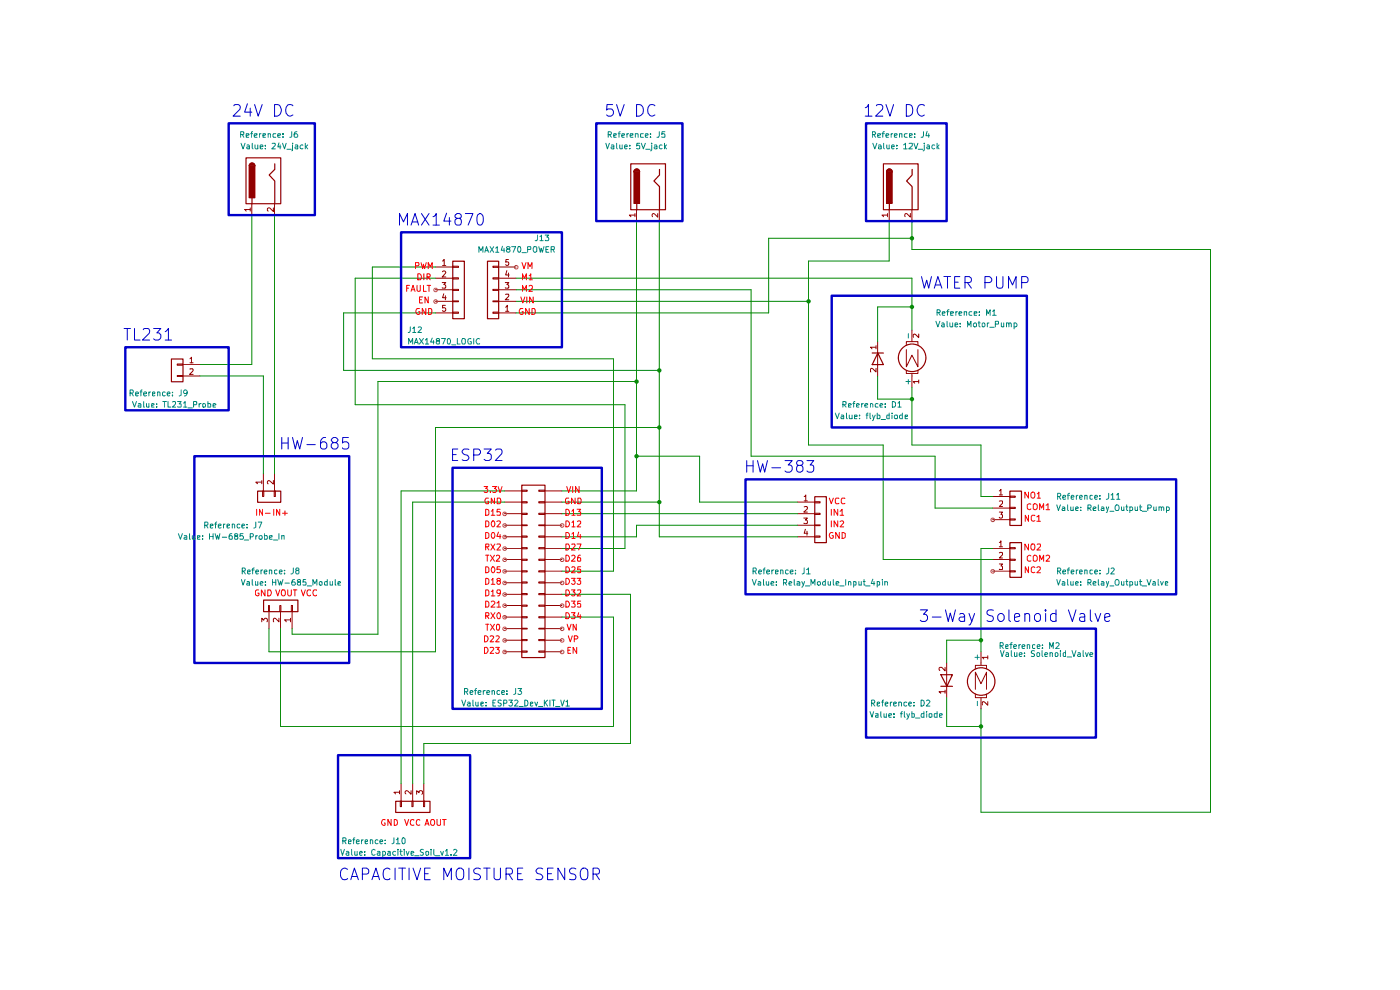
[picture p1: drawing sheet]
<svg xmlns="http://www.w3.org/2000/svg" width="297mm" height="210mm" viewBox="0 0 297 210" stroke-linecap="round" stroke-linejoin="round" font-family="sans-serif">
<g fill="#ffb">
<path d="M110.7 102.9h4.9v36.6h-4.9z"/>
<path d="M83.9 170h7.3v2.3h-7.3z"/>
<path d="M55.9 127.3h7.3v2.4h-7.3z"/>
<path d="M54.6 104.2h5v2.3h-5z"/>
<path d="M214.2 115.1h2.5v7.4h-2.5z"/>
<path d="M214.2 104.2h2.5v7.3h-2.5z"/>
<path d="M172.8 105.4h2.5v9.7h-2.5z"/>
<path d="M36.4 76.2h2.4v4.8h-2.4z"/>
<path d="M96.1 55.4h2.4v12.2h-2.4z"/>
<path d="M103.4 55.4h2.4v12.2h-2.4z"/>
<path d="M52.2 33.5h7.4v9.7h-7.4z"/>
<path d="M133.8 34.8h7.4v9.7h-7.4z"/>
<path d="M187.4 34.8h7.4v9.7h-7.4z"/>
</g>
<g fill="#fff">
<path d="M96.1 99.3h31.6v51.1h-31.6z"/>
<path d="M71.8 160.2h28v21.9h-28z"/>
<path d="M41.3 96.8h32.8v43.9h-32.8z"/>
<path d="M183.8 133.4h48.7v23.1h-48.7z"/>
<path d="M158.2 101.7h91.4v24.4h-91.4z"/>
<path d="M176.5 62.8h41.4v27.9h-41.4z"/>
<path d="M26.6 73.7h22v13.4h-22z"/>
<path d="M85.1 49.3h34.1v24.4h-34.1z"/>
<path d="M48.6 26.2h18.2v19.5h-18.2z"/>
<path d="M126.5 26.2h18.3v20.7h-18.3z"/>
<path d="M183.8 26.2h17.1v20.7h-17.1z"/>
</g>
<g fill="none" stroke="#910000" stroke-width=".25">
<path d="M52.2 33.5h7.4v9.7h-7.4zM52.9 35.2a.59 .59 0 0 1 .6-.6 .59 .59 0 0 1 .6 .6M58.3 34.8v1.1l-1.2 1.2 1.2 1.3v4.8M96.1 55.4h2.4v12.2h-2.4zM103.4 55.4h2.4v12.2h-2.4zM36.4 76.2h2.4v4.8h-2.4zM54.6 104.2h5v2.3h-5zM110.7 102.9h4.9v36.6h-4.9zM172.8 105.4h2.5v9.7h-2.5zM214.2 115.1h2.5v7.4h-2.5zM214.2 104.2h2.5v7.3h-2.5zM55.9 127.3h7.3v2.4h-7.3z"/>
<path d="M199.6 143.1h2.5l-1.2 2.5zM199.6 145.6h2.5M83.9 170h7.3v2.3h-7.3z"/>
<circle cx="193.5" cy="75.9" r="2.92"/>
<circle cx="208.1" cy="144.6" r="2.92"/>
</g>
<g fill="none" stroke="#910000" stroke-width=".21">
<path d="M92.4 56.6h3.6M92.4 59h3.6M93.8 59.9h.8l-.5 .5 .5 .2-.1 .5-.7-.1M93.9 55.4l.3-.4v1.3M93.9 57.7l.4-.2 .3 .3-.8 1h.8M93.9 56.3h.7M96 56.5h1.3v.2h-1.3zM96 58.9h1.3v.3h-1.3zM104.6 58.9h1.1v.3h-1.1zM104.6 56.5h1.1v.2h-1.1zM105.7 56.6h3.8M105.7 59h3.8"/>
<path d="M107.2 59.9h.7l-.4 .5 .4 .2v.5l-.7-.1M107.5 57.4l-.2 .9h.7M107.9 55h-.5l-.1 .6h.6v.6l-.5 .1-.1-.2M107.9 57.9v.9M37.6 77.2h1.2v.3h-1.2zM37.6 79.7h1.2v.1h-1.2zM38.8 77.3h3.6M38.8 79.8h3.6M40.3 76.1l.3-.3v1.2M40.3 78.3l.6-.1 .1 .4-.8 .8h.8M40.3 77h.7M92.4 61.5h3.6"/>
<path d="M92.4 63.9h3.6M92.4 66.4h3.6M94.1 62.3l-.2 .9h.8M94.5 64.8h-.6v.6h.6v.6h-.4l-.2-.1M94.5 62.7v.9M96 61.4h1.3v.2h-1.3zM96 63.8h1.3v.2h-1.3zM96 66.2h1.3v.3h-1.3zM104.6 66.2h1.1v.3h-1.1zM104.6 63.8h1.1v.2h-1.1zM104.6 61.4h1.1v.2h-1.1zM105.7 61.5h3.8"/>
<path d="M105.7 63.9h3.8M105.7 66.4h3.8M107.3 65.2l.3-.4v1.2M107.3 62.5l.6-.1v.3l-.7 .9h.7M107.3 66h.6M192.3 78.6v.6h2.4v-.6M192.3 74.2v3.6l1.2-2.4 1.2 2.4v-3.6M192.3 73.1v-.6h2.4v.6M193.5 70v2.5M193.5 79.2v3M194.9 70.9v.7l-.8-.7-.4 .2 .1 .4M194.9 80.9h-1.2l.4 .4"/>
<path d="M194.9 80.6v.7M55.5 102.3h-1.2l.3 .3M55.5 101.9v.7M55.7 104.1h.3v1.2h-.3zM55.9 100.5v3.6M58 101.9v.8l-.9-.8-.4 .3 .2 .4M58.2 104.1h.2v1.2h-.2zM58.2 100.5v3.6M107 104.1h3.7M107 106.5h3.7M107 109h3.7M107 111.4h3.7"/>
<path d="M107 113.9h3.7M107 116.3h3.7M107 118.7h3.7M110.7 104h1.1v.2h-1.1zM110.7 106.4h1.1v.3h-1.1zM110.7 108.9h1.1v.2h-1.1zM110.7 111.3h1.1v.2h-1.1zM110.7 113.7h1.1v.3h-1.1zM110.7 116.2h1.1v.2h-1.1zM110.7 118.6h1.1v.3h-1.1zM114.3 104h1.3v.2h-1.3zM114.3 106.4h1.3v.3h-1.3z"/>
<path d="M114.3 108.9h1.3v.2h-1.3zM114.3 111.3h1.3v.2h-1.3zM114.3 113.7h1.3v.3h-1.3zM114.3 116.2h1.3v.2h-1.3zM114.3 118.6h1.3v.3h-1.3zM115.6 104.1h3.6M115.6 106.5h3.6M115.6 109h3.6M115.6 111.4h3.6M115.6 113.9h3.6M115.6 116.3h3.6M115.6 118.7h3.6"/>
<path d="M169.2 106.5h3.6M169.2 109h3.6M169.2 111.4h3.6M169.2 113.9h3.6M170.5 109.9h.8l-.4 .4 .4 .2v.5h-.8M170.6 105.3l.3-.3v1.3M170.6 107.5h.7v.4l-.8 .7h.8M170.6 106.3h.7M170.9 112.3l-.3 .8h.8M171.2 112.7v.8M172.8 106.4h1.2v.3h-1.2zM172.8 108.9h1.2v.2h-1.2z"/>
<path d="M172.8 111.3h1.2v.2h-1.2zM172.8 113.7h1.2v.3h-1.2zM210.6 116.3h3.6M210.6 118.7h3.6M210.6 105.3h3.6M210.6 107.8h3.6M210.6 110.2h3.6M212 115.1h.2l.1-.4v1.3M212 117.3h.7v.4l-.7 .7h.7M212 119.6h.7l-.4 .5 .4 .1v.5h-.7M212 104.1l.3-.3v1.2M212 106.3h.7v.5l-.7 .6h.7"/>
<path d="M212 108.6h.7l-.4 .5 .4 .1v.5l-.2 .2h-.3l-.2-.2M212 116h.7M212 105h.7M214.2 116.2h1.2v.2h-1.2zM214.2 118.6h1.2v.3h-1.2zM214.2 105.2h1.2v.3h-1.2zM214.2 107.6h1.2v.3h-1.2zM214.2 110.1h1.2v.2h-1.2zM55.5 131.9v-.8l.5 .5 .2-.5 .4 .1v.7M57 128.4h.1v1.3h-.1zM57.1 129.7v3.6M59.2 131.1v.8l-.9-.8-.3 .2 .1 .6"/>
<path d="M59.3 128.4h.3v1.3h-.3zM59.5 129.7v3.6M61.6 131.5h-1.2l.3 .4M61.6 131.1v.8M61.8 128.4h.3v1.3h-.3zM62 129.7v3.6M107 121.2h3.7M107 123.6h3.7M107 126.1h3.7M107 128.4h3.7M107 130.9h3.7M107 133.3h3.7"/>
<path d="M107 135.8h3.7M107 138.3h3.7M110.7 121.1h1.1v.2h-1.1zM110.7 123.4h1.1v.3h-1.1zM110.7 125.9h1.1v.3h-1.1zM110.7 128.4h1.1v.2h-1.1zM110.7 130.8h1.1v.3h-1.1zM110.7 133.3h1.1v.1h-1.1zM110.7 135.6h1.1v.3h-1.1zM110.7 138.1h1.1v.2h-1.1zM114.3 121.1h1.3v.2h-1.3zM114.3 123.4h1.3v.3h-1.3z"/>
<path d="M114.3 125.9h1.3v.3h-1.3zM114.3 128.4h1.3v.2h-1.3zM114.3 130.8h1.3v.3h-1.3zM114.3 133.3h1.3v.1h-1.3zM114.3 135.6h1.3v.3h-1.3zM114.3 138.1h1.3v.2h-1.3zM115.6 121.2h3.6M115.6 123.6h3.6M115.6 126.1h3.6M115.6 128.4h3.6M115.6 130.9h3.6M115.6 133.3h3.6"/>
<path d="M115.6 135.8h3.6M115.6 138.3h3.6M208.1 138.3v2.8M209.5 139.4h-1.1l.3 .4M209.5 139.1v.7M210.6 121.2h3.6M214.2 121.1h1.2v.2h-1.2zM200.5 146.7h-1.3l.4 .4M200.5 141.6v.7l-.7-.7h-.4l-.2 .1v.4l.2 .1M200.5 146.4v.7M200.8 140.6v7.4M206.9 141.9v-.8h2.4v.8"/>
<path d="M206.9 146.2v-3.6l1.2 2.4 1.2-2.4v3.6M206.9 147.2v.8h2.4v-.8M208.1 148v2.4M209.5 148.8v.8l-.8-.8-.3 .1v.6M84.7 168.1h-1.1l.3 .3M84.7 167.7v.7M84.9 169.9h.3v1.2h-.3zM85.1 166.2v3.7M87.2 167.7v.8l-.8-.8-.5 .3 .2 .4M87.4 169.9h.2v1.2h-.2zM87.5 166.2v3.7M88.4 168.5v-.8l.5 .4v-.3h.7l.1 .5-.2 .2"/>
<path d="M89.8 169.9h.3v1.2h-.3zM89.9 166.2v3.7"/>
</g>
<path d="M192.7 70.8v.9M192.2 80.9h.9M192.7 80.5v.9M206.8 139.4h1M207.3 138.9v1M207.3 148.8v.9" fill="none" stroke="#008785" stroke-width=".21"/>
<path d="M53 34.8a.59 .59 0 0 1 .7-.2 .59 .59 0 0 1 .4 .6h-1.2z" fill="#910000"/>
<path d="M52.9 35.2a.59 .59 0 0 1 .6-.6 .59 .59 0 0 1 .6 .6" fill="none" stroke="#910000" stroke-width=".25"/>
<path d="M52.9 35.2h1.2v6.7h-1.2z" fill="#910000"/>
<path d="M52.9 35.2h1.2v6.7h-1.2zM133.8 34.8h7.4v9.7h-7.4zM134.5 36.4a.59 .59 0 0 1 .6-.5 .59 .59 0 0 1 .6 .5M139.9 35.9v1.2l-1.2 1.3 1.2 1.2v4.9M53.5 42v1.2" fill="none" stroke="#910000" stroke-width=".25"/>
<path d="M53.1 44.4h-1.2l.3 .4M53.1 44.1v.7M53.4 43.2v2.4M58 44.1v.8l-.8-.8h-.3l-.2 .2v.3l.2 .2M58.2 43.2v2.4" fill="none" stroke="#910000" stroke-width=".21"/>
<path d="M134.7 36a.59 .59 0 0 1 .6-.1 .59 .59 0 0 1 .4 .5h-1.2z" fill="#910000"/>
<path d="M134.5 36.4a.59 .59 0 0 1 .6-.5 .59 .59 0 0 1 .6 .5" fill="none" stroke="#910000" stroke-width=".25"/>
<path d="M134.5 36.4h1.2v6.7h-1.2z" fill="#910000"/>
<path d="M134.5 36.4h1.2v6.7h-1.2zM187.4 34.8h7.4v9.7h-7.4zM188.1 36.4a.59 .59 0 0 1 .6-.5 .59 .59 0 0 1 .6 .5M193.5 35.9v1.2l-1.2 1.3 1.2 1.2v4.9M135.1 43.2v1.3M185 74.9h2.4M186.2 74.9l1.2 2.4h-2.4z" fill="none" stroke="#910000" stroke-width=".25"/>
<path d="M134.7 45.6h-1.2l.4 .4M134.7 45.3v.7M135 44.4v2.5M139.5 45.3v.8l-.8-.8-.4 .2 .1 .5M139.9 44.4v2.5M185.8 73.7h-1.1l.3 .3M185.8 78.1v.8l-.8-.8-.3 .2v.6M185.8 73.3v.7M186.2 72.5v7.3" fill="none" stroke="#910000" stroke-width=".21"/>
<path d="M188.3 36a.59 .59 0 0 1 .6-.1 .59 .59 0 0 1 .4 .5h-1.2z" fill="#910000"/>
<path d="M188.1 36.4a.59 .59 0 0 1 .6-.5 .59 .59 0 0 1 .6 .5" fill="none" stroke="#910000" stroke-width=".25"/>
<path d="M188.1 36.4h1.2v6.7h-1.2z" fill="#910000"/>
<path d="M188.1 36.4h1.2v6.7h-1.2zM188.7 43.2v1.3" fill="none" stroke="#910000" stroke-width=".25"/>
<path d="M188.3 45.6h-1.2l.3 .4M188.3 45.3v.7M188.6 44.4v2.5M193.1 45.3v.8l-.8-.8-.4 .2 .1 .5M193.5 44.4v2.5" fill="none" stroke="#910000" stroke-width=".21"/>
<g fill="none" stroke="#008700" stroke-width=".21">
<path d="M53.4 45.6v31.7h-11M58.2 45.6v54.9M92.4 56.6h-13.4v19.5h51.1v45.1h-10.9M92.4 59h-17v26.8h57.2v30.5h-13.4M109.5 59h84v11M135 46.9v57.2h-15.8M139.9 46.9v67h29.3M188.6 46.9v8.5h-17.1v39h15.9v24.3h23.2M193.5 46.9v6h63.3v119.4h-48.7v-21.9M193.5 50.5h-30.4v15.9h-53.6M42.4 79.8h13.5v20.7M92.4 66.4h-19.5v12.2h67"/>
<path d="M109.5 61.5h49.8v35.3h39.1v11h12.2M109.5 63.9h62M186.2 79.8v4.9h7.3M193.5 65.1h-7.3v7.4M135 80.9h-54.8v53.6h-18.2v-1.2M135 96.8h13.4v9.7h20.8M139.9 90.7h-47.5v47.6h-35.3v-5M193.5 82.2v12.2h14.6v10.9h2.5M107 104.1h-21.9v62.1M107 106.5h-19.5v59.7M119.2 106.5h20.7M119.2 109h50"/>
<path d="M169.2 111.4h-34.2v2.5h-15.8M210.6 116.3h-2.5v22M119.2 126.1h14.6v31.6h-43.9v8.5M119.2 130.9h10.9v23.2h-70.6v-20.8M208.1 135.8h-7.3v4.8M200.8 148v6.1h7.3"/>
</g>
<path d="M48.5 26.2h18.3v19.4h-18.3zM126.5 26.2h18.3v20.7h-18.3zM183.7 26.2h17.1v20.7h-17.1zM85.1 49.3h34.1v24.4h-34.1zM26.6 73.7h21.9v13.3h-21.9zM176.4 62.7h41.4v28h-41.4zM41.2 96.8h32.9v43.8h-32.9zM96 99.2h31.7v51.2h-31.7zM158.2 101.7h91.3v24.4h-91.3zM183.7 133.3h48.8v23.2h-48.8zM71.7 160.2h28v21.8h-28z" fill="none" stroke="#0000ca" stroke-width=".51"/>
<g fill="none" stroke="#f00" stroke-width=".21">
<path d="M88.1 56.4l.7-.1v-.6h-.7v1.3M88.6 58.1a.71 .71 0 0 1 .8 .4 .71 .71 0 0 1-.2 .8h-.6zM89.3 55.7l.4 1.3 .1-1 .3 1 .3-1.3M89.9 58.1v1.2M90.6 58.8h.6v-.6l-.6-.1v1.2M90.8 57v-1.3l.5 .9 .4-.9v1.3M90.8 58.8l.5 .5M110.7 55.7l.5 1.3 .4-1.3M110.8 59.3v-1.2l.4 .9 .5-.9v1.2M112 57v-1.3l.4 .9 .5-.9v1.3M112.3 58.5l.3-.4v1.2M112.3 59.3h.6"/>
<path d="M86.3 61.1h.4M86.9 60.5h-.6v1.3M87.2 61.8l.4-1.3 .5 1.3M87.3 61.5h.6M88.5 60.5v1l.2 .3 .5-.1v-1.2M89 65.4h-.5a.66 .66 0 0 0-.3 .8 .66 .66 0 0 0 .8 .4l.1-.5h-.3M89 63.6h.4M89.7 63h-.7v1.3h.7M89.8 60.5v1.3h.6M90.3 65.4v1.3l-.7-1.3v1.3M90.6 60.5h.8M90.8 63v1.3l-.6-1.3v1.3"/>
<path d="M90.9 65.4h.5l.2 .3v.7a.52 .52 0 0 1-.7 .3zM91 60.5v1.3M110.5 63l.4 1.3 .4-1.3M110.8 61.8v-1.3l.4 1 .5-1v1.3M110.9 65.4h-.5a.66 .66 0 0 0-.2 .8 .66 .66 0 0 0 .7 .4l.1-.5h-.3M111.8 63v1.3M112.3 60.7l.1-.2 .5 .1v.5l-.7 .7h.7M112.3 65.4v1.3l-.8-1.3v1.3M112.9 65.4h.5l.1 .3v.7a.52 .52 0 0 1-.6 .3zM113.1 63v1.3l-.8-1.3v1.3M54.4 108v1.3M55.7 108v1.3l-.7-1.3v1.3"/>
<path d="M56.3 108.9h1M58.1 108v1.3M59.3 108v1.3l-.6-1.3v1.3M59.9 108.9h1.1M60.4 108.4v.9M102.7 103.2h.8l-.5 .4 .5 .2v.5l-.3 .2h-.3l-.2-.2M103 108a.52 .52 0 0 1 .7 .4v.6l-.2 .3h-.5zM103 110.5a.52 .52 0 0 1 .7 .3v.6a.52 .52 0 0 1-.7 .4zM103 112.9l.7 .3v.7a.52 .52 0 0 1-.7 .3zM103 116h.6l.1-.5-.7-.1v1.3M103 117.8h.7M103.3 116l.4 .7"/>
<path d="M103.4 117.8v1.2M103.6 105.7h-.5l-.2 .5 .2 .6h.5v-.5h-.1M104.1 104.3v.2M104.1 117.8l.8 1.2M104.1 115.4l.9 1.3M104.2 108.5l.4-.5v1.3M104.2 109.3h.8M104.4 110.6a.6 .6 0 0 1 .7 .5 .6 .6 0 0 1-.5 .7l-.4-.6zM104.4 113a.61 .61 0 0 1 .6 .4 .61 .61 0 0 1-.2 .7 .6 .6 0 0 1-.6-.3 .6 .6 0 0 1 .2-.8zM104.5 103.2h.8l-.4 .4 .4 .3v.3l-.2 .3-.6-.2M104.9 105.7v1.1l-.7-1.1v1.1M104.9 117.8l-.8 1.2"/>
<path d="M105 115.4l-.9 1.3M105.3 117.9l.4-.1 .3 .4-.8 .8h.8M105.4 110.7l.5-.2 .3 .2-.8 1.1h.8M105.4 115.5l.7-.1 .1 .2-.1 .3-.7 .8h.8M105.5 105.7h.5l.2 .1 .1 .5-.3 .5h-.5zM105.7 103.2l.4 1.3 .4-1.3M105.7 112.9l-.3 .9h.9M106.1 108h-.6l-.1 .6a.48 .48 0 0 1 .7 0 .48 .48 0 0 1 0 .7l-.7-.1M106.1 113.4v.8M120.1 117.8a.71 .71 0 0 1 .7 .4 .71 .71 0 0 1-.2 .8h-.5zM120.1 108a.71 .71 0 0 1 .7 .5 .71 .71 0 0 1-.2 .8h-.5zM120.1 115.4h.5a.72 .72 0 0 1 .2 .8 .72 .72 0 0 1-.7 .5z"/>
<path d="M120.1 110.5a.65 .65 0 0 1 .7 .6 .65 .65 0 0 1-.7 .7zM120.1 112.9a.65 .65 0 0 1 .7 .7 .65 .65 0 0 1-.7 .6zM120.2 103.2l.4 1.3 .5-1.3M120.6 105.7h-.5l-.1 .2v.7l.1 .2h.6v-.5h-.2M121.3 117.9l.4-.1 .3 .4-.8 .8h.8M121.3 108.5l.4-.5v1.3M121.3 115.5l.6-.1 .1 .3-.8 1h.8M121.3 110.8l.4-.3v1.3M121.3 113.3l.4-.4v1.3M121.3 109.3h.7M121.3 111.8h.7M121.3 114.2h.7"/>
<path d="M121.5 103.2v1.3M122 105.7v1.1l-.8-1.1v1.1M122.4 108h.8l-.4 .5 .4 .1v.6h-.8M122.4 115.4h.9l-.5 1.3M122.5 110.7l.2-.2h.3l.2 .2v.3l-.8 .8h.8M122.6 105.7h.5l.2 .2v.7l-.2 .2h-.5zM122.8 112.9l-.3 .9h.8M122.8 103.2v1.3l-.7-1.3v1.3M123.1 117.8a.58 .58 0 0 0-.6 .6l.1 .6h.6v-.6l-.2-.1h-.2l-.3 .2M123.1 113.4v.8M175.9 105.7l.5 1.1 .4-1.1M176.4 108v1.3"/>
<path d="M176.4 110.5v1.3M176.7 113a.58 .58 0 0 0-.8 .6 .58 .58 0 0 0 .8 .5l.1-.5h-.3M177.7 110.5v1.3l-.7-1.3v1.3M177.7 108v1.3l-.7-1.3v1.3M178 105.7h-.6l-.2 .2v.7l.2 .2h.6M178.1 112.9v1.3l-.8-1.3v1.3M178.2 110.7l.5-.2 .3 .2-.8 1.1h.8M178.2 108.5l.4-.5v1.3M178.2 109.3h.8M178.6 112.9l.7 .3v.7l-.4 .3h-.3zM179.2 105.7h-.6l-.1 .2v.7l.1 .2h.6M218.2 109.3v1.3l-.7-1.3v1.3"/>
<path d="M218.2 115.4v1.3l-.8-1.3v1.3M218.2 104.4v1.3l-.8-1.3v1.3M218.7 106.9l-.3-.1-.5 .3 .1 .8 .4 .2 .3-.2M218.7 117.9l-.3-.1-.5 .3v.7l.3 .2h.5M218.8 104.6l.5-.2a.86 .86 0 0 1 0 1.3 .46 .46 0 0 1-.6-.5zM218.9 115.4h.5a.75 .75 0 0 1-.4 1.3 .84 .84 0 0 1-.1-1.3zM219.2 107l.3-.2 .3 .1a.74 .74 0 0 1 .2 1l-.3 .2-.5-.2zM219.5 117.8h.2a.77 .77 0 0 1 .1 1.2h-.4l-.2-.1v-.9zM219.5 109.4l-.6-.1-.1 .3 .1 .8 .3 .2 .3-.2M220 109.6l.4-.3v1.3M220 110.6h.7M220 115.5l.6-.1 .1 .5-.7 .8h.7"/>
<path d="M220 104.7l.4-.3v1.3M220 105.7h.7M220.6 108.1v-1.3l.4 1 .4-1v1.3M220.6 119v-1.2l.4 .9 .4-.9v1.2M221.9 107.2l.4-.4v1.3M221.9 117.9l.5-.1 .3 .2-.1 .4-.7 .6h.8M221.9 108.1h.8M54.9 125.1h-.5l-.2 .3 .1 .8 .3 .2 .3-.2v-.4h-.2M56.2 125.1v1.3l-.7-1.3v1.3M56.8 125.1h.5a.72 .72 0 0 1 .2 .9 .72 .72 0 0 1-.7 .4zM58.5 125.1l.4 1.3 .4-1.3M59.9 125.1h.5l.1 .5-.1 .6-.2 .2-.3-.1-.2-.3z"/>
<path d="M61 125.1v1.1l.3 .2h.2l.3-.2v-1.1M62.2 125.1h.8M62.6 125.1v1.3M63.9 125.1l.4 1.3 .5-1.3M65.9 125.2l-.5-.1a.74 .74 0 0 0 .2 1.3l.3-.2M67.1 125.2l-.5-.1a.74 .74 0 0 0 .3 1.3l.2-.2M102.8 137.3h.5a.72 .72 0 0 1 .2 .8 .72 .72 0 0 1-.7 .5zM102.8 134.9a.65 .65 0 0 1 .7 .6 .65 .65 0 0 1-.7 .6zM103 122.7a.52 .52 0 0 1 .7 .3v.6a.52 .52 0 0 1-.7 .3zM103 125.1h.5l.2 .3v.7a.52 .52 0 0 1-.7 .3zM103 127.5a.52 .52 0 0 1 .7 .3v.7l-.2 .3h-.5zM103 130.6h.7v-.5l-.2-.1h-.5v1.2"/>
<path d="M103 120.2a.52 .52 0 0 1 .7 .4v.6l-.7 .3zM103 132.4h.7M103.3 130.6l.4 .6M103.4 132.4v1.3M104 137.4l.6-.1 .1 .2-.1 .3-.6 .8h.7M104 135l.5-.1 .2 .2-.7 1h.7M104.1 132.4l.8 1.3M104.1 130l.9 1.2M104.2 123h.2l.2-.3v1.2M104.2 125.5l.4-.4v1.3M104.2 127.7l.2-.2h.3l.3 .4-.9 .9h.9M104.2 123.9h.8"/>
<path d="M104.2 126.4h.8M104.4 120.3a.6 .6 0 0 1 .7 .5 .6 .6 0 0 1-.5 .7l-.4-.5zM104.9 132.4l-.8 1.3M105 130l-.9 1.2M105.2 137.3h.7l-.4 .4 .4 .3-.1 .5-.5 .1-.1-.2M105.2 135l.5-.1 .2 .3-.7 .9h.7M105.4 132.5l.3-.1a.9 .9 0 0 1 0 1.3l-.4-.3zM105.4 127.9l.4-.4v1.3M105.4 128.8h.8M105.7 123.2l-.3-.2 .1-.2h.6v.4h-.4l-.3 .2v.3l.3 .2h.2l.3-.2-.1-.4-.2-.1M105.7 130a.76 .76 0 0 1 .3 1.2h-.3a.8 .8 0 0 1 0-1.2zM106.1 120.2h-.6l-.1 .6h.7v.6h-.7"/>
<path d="M106.2 125.6l-.3 .3h-.2l-.2-.1-.1-.4 .2-.3h.5l.1 .7a.58 .58 0 0 1-.6 .6M120.1 120.2a.65 .65 0 0 1 .7 .7 .65 .65 0 0 1-.7 .6zM120.1 125.1h.5a.72 .72 0 0 1 .2 .9 .72 .72 0 0 1-.7 .4zM120.1 122.7a.65 .65 0 0 1 .7 .6 .65 .65 0 0 1-.7 .6zM120.1 130a.71 .71 0 0 1 .7 .4 .71 .71 0 0 1-.2 .8h-.5zM120.1 127.5a.71 .71 0 0 1 .7 .4 .71 .71 0 0 1-.2 .9h-.5zM120.3 132.4l.4 1.3 .5-1.3M120.5 137.9h.4M120.6 134.9l.4 1.2 .4-1.2M121.1 137.3h-.6v1.3h.6M121.2 125.1h.8l-.4 .5 .4 .2-.1 .5-.5 .1-.2-.2M121.2 122.7h.8l-.4 .5h.3l.1 .2-.1 .5h-.5l-.2-.1"/>
<path d="M121.2 130h.8l-.4 .5 .4 .2-.1 .5-.7-.1M121.2 127.5h.8l-.4 .5 .4 .3-.1 .5-.7-.1M121.3 120.4l.4-.2 .3 .4-.8 .9h.8M121.8 135.5h.5l.3-.2-.1-.3-.7-.1v1.2M122.3 132.4v1.3l-.7-1.3v1.3M122.3 137.3v1.3l-.7-1.3v1.3M122.4 122.7h.8l-.4 .5 .4 .1v.5l-.2 .1h-.4l-.2-.1M122.5 125.2l.6-.1 .1 .5-.8 .8h.8M122.8 130l-.3 .8h.8M123.1 130.4v.8M123.2 120.2h-.6l-.1 .6h.7v.6h-.7M123.2 127.5h-.6l-.1 .7 .2-.2h.3l.2 .2v.5h-.7"/>
<path d="M218.2 120.2v1.3l-.7-1.3v1.3M219.5 120.4l-.2-.2-.4 .2-.1 .8a.55 .55 0 0 0 .7 .2M220 120.4l.5-.2 .2 .3-.1 .3-.6 .7h.7M81.7 173.9a.58 .58 0 0 0-.8 .6 .58 .58 0 0 0 .8 .5v-.4h-.2M83 173.8v1.3l-.7-1.3v1.3M83.6 173.8a.64 .64 0 0 1 .7 .7 .64 .64 0 0 1-.7 .6zM85.8 173.8l.5 1.3 .4-1.3M87.8 174l-.3-.2a.61 .61 0 0 0-.5 .7 .61 .61 0 0 0 .8 .5M89.1 174l-.3-.2a.65 .65 0 0 0-.5 .7 .65 .65 0 0 0 .5 .6l.3-.1M90.2 175.1l.4-1.3 .4 1.3M90.3 174.7h.5M91.4 174l.5-.2a.86 .86 0 0 1 0 1.3 .46 .46 0 0 1-.5-.4z"/>
<path d="M92.7 173.8v1l.3 .3h.2l.3-.3v-1M93.9 173.8h.8M94.2 173.8v1.3"/>
</g>
<g fill="none" stroke="#0000ca" stroke-width=".21">
<path d="M49.6 22.4l.4-.2 .7 .1a.67 .67 0 0 1 .2 .9l-1.5 1.4h1.6M52.5 22l-.6 1.8h1.5M53.1 22.9v1.7M54 22.2l.8 2.4 .8-2.4M58.2 22.2h.6a1.27 1.27 0 0 1 .9 1.5 1.27 1.27 0 0 1-1.5 .9zM62.1 22.4a.98 .98 0 0 0-1.1-.1 1.5 1.5 0 0 0 .4 2.3l.7-.2M130 22.2h-1.2l-.1 1.2 .3-.3 .9 .1 .2 .3v.6l-.5 .5h-.6l-.3-.2M130.8 22.2l.8 2.4 .8-2.4M135 22.2a1.25 1.25 0 0 1 1.5 1.2 1.25 1.25 0 0 1-1.5 1.2zM138.9 22.4a.98 .98 0 0 0-1.1-.1 1.5 1.5 0 0 0 .4 2.3l.7-.2M183.6 22.9l.5-.4 .1-.3v2.4M183.6 24.6h1.4"/>
<path d="M185.9 22.4l.4-.2 .7 .1a.67 .67 0 0 1 .2 .9l-1.4 1.4h1.5M188 22.2l.8 2.4 .8-2.4M192.3 22.2h.6a1.34 1.34 0 0 1 .6 2l-.6 .4h-.6zM196.1 22.4a.79 .79 0 0 0-1.4 .4 1.23 1.23 0 0 0 1 1.8l.4-.2M84.7 47.7v-2.4l.9 1.8 .8-1.8v2.4M87.2 47.7l.9-2.4 .7 2.4M87.5 47.1h1.1M89.4 45.3l1.6 2.4M91 45.3l-1.6 2.4M91.9 46l.5-.4 .1-.3v2.4M91.9 47.7h1.3M94.7 45.2l-.6 1.7h1.6"/>
<path d="M95.3 46.1v1.6M96.9 46.3l-.3-.2-.1-.3a.84 .84 0 0 1 .9-.5l.5 .5-.1 .3-.4 .2a.84 .84 0 0 0-.9 .5v.4l.3 .5h.9l.2-.9-.5-.5M98.7 45.3h1.6l-1 2.4M101.3 45.5l.6-.2a1.52 1.52 0 0 1 0 2.4 .57 .57 0 0 1-.6-.5l-.1-1zM195.5 58.7l.6 2.4 .5-1.7 .4 1.7 .6-2.4M200.2 58.7h1.5M201 58.7v2.4M202.5 59.9h.8M203.6 58.7h-1.1v2.4h1.1M204.7 59.9h1a.68 .68 0 0 0 .4-.6 .68 .68 0 0 0-.4-.6h-1v2.4M205.2 59.9l.9 1.2M209 59.9h.9a.64 .64 0 0 0 .5-.6 .64 .64 0 0 0-.5-.6h-.9v2.4"/>
<path d="M211.4 58.7v2l.4 .4 .8-.1 .2-.3v-2M216.7 59.9h1h.2l.2-.4a.67 .67 0 0 0-.4-.8h-1v2.4M26.3 69.7h1.4M27 69.7v2.4M28.5 69.7v2.4h1.2M30.4 69.9l.3-.2h.6a.67 .67 0 0 1 .4 1l-1.5 1.4h1.5M32.6 69.7h1.5l-.8 .9a.67 .67 0 0 1 .8 .4v.6l-.5 .5h-.7l-.3-.2M35 70.4l.7-.7v2.4M35 72.1h1.4M198.2 61.1l.8-2.4 .8 2.4M198.5 60.4h1.1M213.9 61.1v-2.4l.9 1.7 .8-1.7v2.4"/>
<path d="M59.8 92.8v2.4M59.8 94h1.3M61.1 92.8v2.4M62.1 92.8l.6 2.4 .4-1.7 .5 1.7 .6-2.4M65.1 94.3h1.8M69.1 92.8a.99 .99 0 0 0-1.1 1.1v.9l.4 .4h.5l.4-.2v-.8a.84 .84 0 0 0-.9-.5l-.4 .5M70.8 93.9l-.5-.5a.73 .73 0 0 1 .7-.6 .73 .73 0 0 1 .7 .6 1.08 1.08 0 0 1-1.2 .6l-.2 .3a.84 .84 0 0 0 .5 .9h.4a.84 .84 0 0 0 .5-.9l-.5-.4M73.9 92.8h-1.2l-.1 1.2 .4-.3h.6l.3 .3v1l-.3 .2h-.6l-.4-.2M96 96.4h.8M97.1 95.2h-1.1v2.5h1.1M99.5 95.3h-1.2a.61 .61 0 0 0-.3 .7 .61 .61 0 0 0 .5 .4 .76 .76 0 0 1 1 .8l-.5 .5-1-.2M100.5 96.5h.9a.67 .67 0 0 0 .4-1l-.4-.3h-.9v2.5"/>
<path d="M102.7 95.2h1.5l-.8 1a.67 .67 0 0 1 .8 .4l-.1 .8-.4 .3h-.7l-.3-.3M105.2 95.5l.3-.3h.6a.67 .67 0 0 1 .3 1.1l-1.3 1.4h1.4M158.4 97.7v2.5M158.4 98.8h1.4M159.8 97.7v2.5M160.7 97.7l.6 2.5 .5-1.8 .4 1.8 .6-2.5M163.7 99.2h1.9M166.5 97.7h1.6l-.9 .9a.67 .67 0 0 1 .9 .5v.5l-.5 .6h-.7l-.4-.3M169.4 98.7l-.2-.1-.2-.5a.74 .74 0 0 1 .7-.4 .74 .74 0 0 1 .6 .4 .55 .55 0 0 1-.5 .6 .73 .73 0 0 0-.8 .7 .73 .73 0 0 0 .8 .8l.3-.2a.72 .72 0 0 0 .3-.7 .72 .72 0 0 0-.6-.6M171.2 97.7h1.4l-.7 .9 .6 .1a1.06 1.06 0 0 1 0 1.3l-.3 .2h-.7l-.3-.3M195.2 129.4h1.6l-.9 .9a.67 .67 0 0 1 .9 .4v.6l-.5 .5h-.7l-.4-.2M197.8 130.9h1.8"/>
<path d="M200.6 129.4l.6 2.4 .4-1.8 .5 1.8 .6-2.4M203.6 130.3l.2-.2h.5l.2 .2 .1 .3v1.2M204.6 130.7l-.2 .2h-.6l-.3 .3v.3l.3 .3h.6l.2-.1M205.6 130.1l.6 1.7M206.8 130.1l-.6 1.7-.4 .7-.2 .1M210.7 129.5a.98 .98 0 0 0-1.3 .3 1.03 1.03 0 0 0 1.2 .9 .68 .68 0 0 1-.3 1.1l-.9-.1M211.8 130.4a.67 .67 0 0 1 .7-.3 .67 .67 0 0 1 .5 .5v.7a.7 .7 0 0 1-.7 .5 .7 .7 0 0 1-.6-.5v-.7zM214 129.4v2.1l.4 .3M215.2 131l1.1-.3-.1-.4-.2-.2-.7 .2-.1 1.2 .4 .3 .6-.1M217.4 130.4a.59 .59 0 0 1 1-.1v1.5M217.4 130.1v1.7M219.6 130.4a.6 .6 0 0 1 .7-.3 .6 .6 0 0 1 .4 .5v.7a.64 .64 0 0 1-.6 .6 .64 .64 0 0 1-.6-.6v-.7z"/>
<path d="M221.8 129.4l-.1 .1 .1 .1 .1-.1-.1-.1v.2M221.8 130.1v1.7M224 130.3l-.2-.2a.84 .84 0 0 0-1 .5v.7a.84 .84 0 0 0 1 .5l.2-.1M224 129.4v2.4M226.6 129.4l.9 2.4 .8-2.4M229.1 130.3l.3-.2 .6 .2 .1 1.5M230.1 130.7l-.1 .2h-.6a.48 .48 0 0 0-.3 .8l.3 .1h.6l.1-.1M231.3 129.4v2.1l.3 .3M232.3 130.1l.6 1.7 .6-1.7M234.4 131l1.1-.3-.1-.4-.7-.2-.3 .5v1.1l.3 .1 .7-.1M73.7 184.4l-.5-.3a1.1 1.1 0 0 0-1 1.5l.4 .9a.98 .98 0 0 0 1.1-.2M74.4 186.6l.8-2.5 .8 2.5"/>
<path d="M74.7 185.9h1.1M76.9 185.4h.9a.68 .68 0 0 0 .4-.6 .68 .68 0 0 0-.4-.7h-.9v2.5M78.9 186.6l.9-2.5 .7 2.5M79.2 185.9h1.1M82.7 184.4a.96 .96 0 0 0-1.2 0 .96 .96 0 0 0-.2 1.2 .84 .84 0 0 0 .4 .9 .84 .84 0 0 0 1-.2M83.8 184.1v2.5M84.6 184.1h1.4M85.3 184.1v2.5M86.8 184.1v2.5M87.6 184.1l.9 2.5 .7-2.5M90.1 185.3h.7M91.3 184.1h-1.2v2.5h1.2"/>
<path d="M94.1 186.6v-2.5l.8 1.8 .9-1.8v2.5M96.9 184.5l.5-.4a.87 .87 0 0 1 1 .9l-.1 1.3-.4 .3-.8-.1a1.95 1.95 0 0 1-.2-2zM99.5 184.1v2.5M101.9 184.3a.9 .9 0 0 0-1.4 .4 .57 .57 0 0 0 .5 .6 .87 .87 0 0 1 .9 .9l-.5 .4-.9-.1M102.6 184.1h1.4M103.3 184.1v2.5M104.8 184.1v2.1l.4 .4 .8-.1 .2-.3v-2.1M107.4 185.4h.9l.2-.1 .2-.3a.67 .67 0 0 0-.4-.9h-.9v2.5M107.9 185.4l.8 1.2M109.8 185.3h.8M110.9 184.1h-1.1v2.5h1.1M115.1 184.3l-.9-.2-.3 .3-.2 .4a.78 .78 0 0 0 .9 .6l.4 .3a.53 .53 0 0 1 .1 .6 .53 .53 0 0 1-.5 .3l-.9-.1"/>
<path d="M116.2 185.3h.8M117.3 184.1h-1.1v2.5h1.1M119.8 184.1v2.5l-1.4-2.5v2.5M122.2 184.3l-.4-.2h-.6l-.1 .2a.56 .56 0 0 0-.3 .6 .56 .56 0 0 0 .4 .4l.5 .1a.62 .62 0 0 1 .5 .6 .62 .62 0 0 1-.5 .6l-.9-.1M123.3 184.5l.4-.4a.87 .87 0 0 1 1 .9l-.1 1.3-.4 .3-.8-.1a1.95 1.95 0 0 1-.1-2zM125.8 185.4h.9l.3-.1 .2-.3a.67 .67 0 0 0-.5-.9h-.9v2.5M126.4 185.4l.8 1.2"/>
</g>
<g fill="#008700">
<circle cx="208.1" cy="135.8" r=".47"/>
<circle cx="208.1" cy="154.1" r=".47"/>
<circle cx="139.9" cy="106.5" r=".47"/>
<circle cx="135" cy="80.9" r=".47"/>
<circle cx="139.9" cy="78.6" r=".47"/>
<circle cx="135" cy="96.8" r=".47"/>
<circle cx="139.9" cy="90.7" r=".47"/>
<circle cx="171.5" cy="63.9" r=".47"/>
<circle cx="193.5" cy="50.5" r=".47"/>
<circle cx="193.5" cy="65.1" r=".47"/>
<circle cx="193.5" cy="84.7" r=".47"/>
</g>
<g fill="none" stroke="#008785" stroke-width=".21">
<path d="M51.1 28.5h.5l.1-.5-.6-.1v1.2M51.1 30.4l.5 1.2 .4-1.2M51.4 28.5l.3 .6M52.2 28.8l.6-.2-.1-.2h-.5v.7h.5M52.4 30.8h.4l.1 .8M52.9 31.1l-.5 .1-.1 .1 .2 .3 .4-.1M53.2 28.4h.4M53.5 30.4v1l.2 .2M53.6 27.9l-.3 .1v1.1M53.9 28.8l.6-.2v-.2h-.5l-.1 .1 .1 .6h.5M54.1 30.7v.7l.2 .2 .4-.1M54.7 30.7v.9"/>
<path d="M55 28.4v.7M55.2 31.2l.6-.1-.2-.4-.4 .1v.7h.5M55.4 28.4l-.4 .1M55.8 28.8l.5-.2v-.2h-.5v.7h.5M56.3 31.5v.1M56.3 30.8v.2M56.9 28.4h.4l.1 .7M56.9 28.4v.7M57.7 30.5l.6-.1 .1 .3-.7 .9h.7M58.5 28.4h-.5l-.1 .1 .1 .6h.5M58.9 28.8l.6-.2-.1-.2h-.4l-.1 .1 .1 .6h.4M59.2 30.3l-.3 .9h.7"/>
<path d="M59.4 30.7v.9M59.9 30.4l.5 1.2 .3-1.2M60 29v.1M60 28.4v.1M60.9 31.7h.9M61.9 27.9v1.1l-.4 .1M62.1 30.7v1.2l-.2 .1M62.1 30.4v.1M62.7 30.8h.5v.8M63 27.9l-.4 .1a.94 .94 0 0 0 0 1.1h.4l.2-.1v-.4l-.3-.2h-.2l-.3 .2M63.2 31.1l-.5 .1-.1 .1 .1 .3 .5-.1M64.3 30.8l-.4-.1-.2 .3 .1 .5h.5"/>
<path d="M64.8 30.4v1.2M64.9 31.2l.4 .4M65.3 30.7l-.5 .5M128.5 30.4l.4 1.2 .4-1.2M129 28.5h.6v-.5l-.6-.1v1.2M129.3 28.5l.4 .6M129.7 30.8h.5v.8M130.2 31.1l-.5 .1-.1 .1 .2 .3 .4-.1M130.2 28.8l.5-.2v-.2h-.5v.7h.5M130.8 30.4v1l.2 .2M131.1 28.4h.5M131.5 30.7v.8h.5"/>
<path d="M131.6 27.9l-.3 .1v1.1M131.9 28.8l.6-.2-.1-.2h-.4l-.1 .1 .1 .6h.4M132 30.7v.9M132.5 31.2l.6-.1-.2-.4-.3 .1-.1 .6 .2 .2 .3-.1M133 28.4v.7M133.3 28.4h-.2l-.1 .1M133.6 31.5v.1M133.6 30.8v.2M133.7 28.8l.6-.2v-.2h-.5l-.1 .1 .1 .6h.5M134.8 28.4h.5l.1 .7M134.8 28.4v.7M135.7 30.4h-.6l-.1 .6 .2-.2h.3l.2 .2v.5h-.7"/>
<path d="M136.1 30.4l.4 1.2 .4-1.2M136.5 28.4h-.6v.6l.6 .1M136.9 28.8l.6-.2-.1-.2h-.4l-.1 .1 .1 .6h.4M137 31.7h.9M138 29v.1M138 28.4v.1M138.3 30.7v1.1l-.3 .2M138.3 30.4v.1M138.9 30.8h.4l.1 .8M139.4 31.1l-.5 .1-.1 .1 .1 .3 .5-.1M139.9 27.9v.9l-.2 .3h-.3M140.5 30.8h-.5l-.1 .5a.36 .36 0 0 0 .6 .2"/>
<path d="M141 30.4v1.2M141.1 27.9h-.6l-.1 .6 .1-.1h.4l.2 .1v.5h-.7M141.1 31.2l.3 .4M141.4 30.7l-.4 .5M185.1 28.5h.5l.2-.1-.1-.4-.6-.1v1.2M185.2 30.4l.4 1.2 .4-1.2M185.3 28.5l.5 .6M186.2 28.8l.6-.2v-.2h-.5l-.1 .1 .1 .6h.5M186.3 30.8h.6v.8M186.9 31.1l-.6 .1v.3h.6M187.1 28.4h.5M187.4 30.4v1l.2 .2"/>
<path d="M187.6 27.9l-.3 .2v1M188 28.8l.5-.2v-.2h-.5v.1v.6h.5M188.1 30.7v.7l.2 .2 .3-.1M188.6 30.7v.9M189.1 28.4v.7M189.1 31.2l.6-.1-.1-.4-.4 .1-.1 .6 .2 .2 .4-.1M189.4 28.4h-.3v.1M189.7 28.8l.6-.2-.1-.2h-.4l-.1 .1 .1 .6h.4M190.2 31.5v.1M190.2 30.8v.2M190.8 28.4h.5v.7M190.8 28.4v.7"/>
<path d="M191.7 30.7l.4-.3v1.2M191.7 31.6h.7M192.4 28.4h-.4l-.1 .1v.5l.1 .1h.4M192.9 30.5l.6-.1v.5l-.7 .7h.7M193 28.8l.5-.2v-.2h-.5v.7h.5M193.9 30.4l.4 1.2 .4-1.2M194.1 29v.1M194.1 28.4v.1M194.8 31.7h.9M195.9 27.9v.9l-.2 .3h-.3M196.1 30.7v1.1l-.3 .2M196.1 30.4v.1"/>
<path d="M196.7 30.8h.4l.1 .8M196.7 27.9l-.3 .9h.8M197 28.4v.7M197.2 31.1l-.5 .1-.1 .1 .2 .3 .4-.1M198.3 30.8h-.5l-.1 .5a.36 .36 0 0 0 .6 .2M198.8 30.4v1.2M198.9 31.2l.3 .4M199.2 30.7l-.4 .5M101.6 53.5v-1.2l.4 .9 .4-.9v1.2M102.9 53.5l.3-1.2 .4 1.2M103 53.2h.5M104 52.3l.7 1.2"/>
<path d="M104.7 52.3l-.7 1.2M105.2 52.7l.3-.4v1.2M105.2 53.5h.6M106.6 52.2l-.3 .9h.8M106.9 52.7v.8M107.7 52.8l-.3-.2 .2-.3h.4l.2 .2-.3 .3-.4 .1-.1 .4 .3 .2h.2l.3-.2-.3-.5M108.5 52.3h.9l-.5 1.2M109.9 52.4l.4-.1a.86 .86 0 0 1-.1 1.2l-.3-.1zM110.7 53.6h1M111.9 52.9h.6l.1-.5-.7-.1v1.2M113.3 52.3h.4l.2 .2v.8l-.5 .2a.86 .86 0 0 1-.1-1.2zM114 49.9v.8l-.1 .4h-.4"/>
<path d="M114.3 52.3l.3 1.2 .2-.8 .3 .8 .3-1.2M114.6 50.2l.3-.3v1.2M114.6 51.1h.6M115.7 49.9h.7l-.4 .4 .4 .2-.1 .6-.6-.1M115.8 52.9h.4M116.4 52.3h-.6v1.2h.6M116.9 52.9h.6l.1-.5-.7-.1v1.2M117.3 52.9l.3 .6M86.7 73v-1.2l.4 .8 .4-.8v1.2M87 69.3v.9l-.1 .3h-.3M87.5 69.7l.4-.4v1.2M87.5 70.5h.7"/>
<path d="M87.9 73l.4-1.2 .4 1.2M88.1 72.6h.5M88.7 69.4l.5-.1 .2 .4-.8 .8h.8M89 71.8l.8 1.2M89.8 71.8l-.8 1.2M90.3 72.1l.3-.3v1.2M90.3 73h.6M91.7 71.7l-.3 .9h.7M91.9 72.2v.8M92.8 72.3l-.3-.3 .3-.2 .4 .1v.3a.48 .48 0 0 0-.5 .2 .48 .48 0 0 0 0 .6l.5-.1v-.5l-.2-.1M93.6 71.8h.9l-.5 1.2M95 71.9l.2-.1a.77 .77 0 0 1 .2 1.2h-.3l-.2-.3z"/>
<path d="M95.8 73.1h.9M97 71.8v1.2h.6M98.2 71.8l.5 .2v.8l-.2 .2h-.4l-.1-.2a.82 .82 0 0 1 .2-1zM99.9 71.9l-.1-.1a.66 .66 0 0 0-.6 .5 .66 .66 0 0 0 .3 .7l.5-.1v-.4h-.3M100.5 71.8v1.2M101.8 71.9a.61 .61 0 0 0-.8 .3 .61 .61 0 0 0 .3 .8l.5-.1M198.5 68.2l.5 1.1 .4-1.1M198.8 66.3h.5l.2-.2-.1-.3-.6-.1v1.2M199 66.3l.5 .6M199.8 68.6h.4l.1 .7M199.9 66.5l.6-.1-.1-.3h-.4l-.1 .2 .1 .6h.4M200.3 68.8l-.5 .1-.1 .2 .2 .2h.4"/>
<path d="M200.8 66.1h.5M200.9 68.2v1l.2 .1M201.3 65.7l-.3 .2v1M201.5 68.5v.7l.2 .1h.4M201.7 66.5l.6-.1-.1-.3h-.5v.8h.5M202.1 68.5v.8M202.6 68.9l.6-.1-.2-.3-.4 .1v.7h.5M202.8 66.1v.8M203.1 66.1h-.2l-.1 .2M203.5 66.5l.5-.1v-.3h-.5v.2v.6h.5M203.7 69.3h.1M203.7 68.6v.1"/>
<path d="M204.6 66.2l.5-.1v.8M204.6 66.1v.8M205.2 69.3v-1.1l.4 .8 .4-.8v1.1M206.2 66.1h-.5l-.1 .2v.4l.1 .2h.5M206.5 68.7l.3-.2 .3 .1v.7h-.5zM206.7 66.5l.6-.1-.1-.3h-.5v.8h.5M207.5 68.5h.4M207.7 68.2v1l.2 .1M207.8 66.8v.1M207.8 66.1v.2M208.4 68.7l.1-.2 .4 .1v.7h-.5zM209.3 66.9v-1.2l.3 .8 .5-.8v1.2"/>
<path d="M209.5 68.5v.8M209.8 68.5l-.3 .2M210 69.4h.9M210.6 66l.3-.3v1.2M210.6 66.9h.7M211.2 68.7h.5l.1-.5h-.6v1.1M212.4 68.5v.8h.5M212.9 68.5v.8M213.5 68.7l.2-.2 .2 .1 .1 .7M213.5 68.5v.8M214 68.7l.2-.2 .3 .1v.7M215.1 68.6l.4-.1 .2 .2-.1 .6h-.5"/>
<path d="M215.1 68.5v1.3M27.6 83.4h.5l.2-.2v-.3l-.2-.2h-.5v1.3M27.9 83.4l.4 .6M28.1 85.2l.4 1.2 .5-1.2M28.8 83.6l.6-.1-.2-.4-.4 .1v.7h.5M29.4 85.7l.3-.1 .2 .2v.6h-.5l-.1-.3 .2-.2 .4-.1M29.7 83.1h.4M30.1 82.7l-.2 .1v1.2M30.5 85.2v1.2h.1M30.5 83.6l.6-.1v-.3l-.5-.1-.1 .2v.5l.1 .2 .5-.1M31.1 85.6l.1 .8 .4-.1M31.6 83.1v.9"/>
<path d="M31.6 85.6v.8M31.9 83.1l-.3 .3M32.2 86l.5-.2v-.1h-.5v.7h.5M32.3 83.6l.5-.1v-.3h-.5v.7h.5M33.3 86.3v.1M33.3 85.7v.1M33.4 83.2l.4-.1 .1 .2v.7M33.4 83.1v.9M34.5 85.2h.8M34.9 85.2v1.2M35 83.2a.36 .36 0 0 0-.5 .2v.5h.5M35.5 83.6l.6-.1-.2-.4-.4 .2v.5l.1 .2 .4-.1"/>
<path d="M35.6 85.2v1.2h.6M36.6 85.3h.7v.4l-.7 .7h.7M36.6 83.8v.2M36.6 83.2v.1M37.7 85.2h.7l-.4 .5 .4 .1v.5h-.7M38.4 82.7v1.1l-.4 .2M38.9 85.5l.4-.3v1.2M38.9 86.4h.7M39.7 83.2l-.2 .3h-.4l-.2-.5 .3-.3h.3l.2 .3-.2 .8-.4 .2M39.9 86.5h.9M41.1 85.8h.5l.1-.1v-.4l-.6-.1v1.2M42.2 85.6v.8"/>
<path d="M42.7 85.6l-.5 .2M43 85.7h.5v.7l-.5-.1zM44.1 85.2v1.2h.5l.1-.7h-.6M45.2 86l.6-.2-.1-.1h-.5v.7h.5M177.2 87.6l.4 1.2 .5-1.2M178.5 88.1h.4l.1 .1v.6h-.5v-.4l.5-.1M178.8 85.8h.6l.1-.5-.7-.1v1.2M179.1 85.8l.4 .6M179.6 87.6v1l.1 .2M180 86l.6-.2-.1-.1h-.5v.7h.5M180.2 88.1l.1 .7 .5-.1M180.8 88.1v.7"/>
<path d="M180.9 85.6h.5M181.3 88.4l.6-.1-.1-.2h-.5v.7h.5M181.4 85.2l-.3 .1v1.1M181.7 86l.6-.2-.2-.2-.4 .2v.4l.1 .2h.4M182.4 88.7v.1M182.4 88.1v.1M182.8 85.6v.8M183.1 85.6l-.3 .2M183.5 86l.6-.2v-.1l-.4-.1-.2 .2 .1 .6h.5M183.7 88.1h.4M184.1 87.6l-.2 .1v1.1M184.6 87.6v1l.1 .2"/>
<path d="M184.7 85.7l.3-.1 .2 .2v.6M184.7 85.6v.8M185.1 88.1l.2 .7M185.7 88.1l-.5 1.1h-.1M186.1 87.6v1.2h.5v-.7h-.5M186.3 85.7a.36 .36 0 0 0-.6 .1l.1 .6h.5M186.7 86l.6-.2-.2-.2-.4 .2v.4l.1 .2h.4M186.9 89h1M187.8 86.3v.1M187.8 85.7v.1M188.6 87.6v1.2h-.4l-.1-.7h.5M189.2 87.6v.1"/>
<path d="M189.2 88.1v.7M189.3 85.2h.3l.4 .3v.6l-.3 .3h-.4zM189.7 88.2l.2-.1h.4v.7h-.4l-.2-.2zM190.5 85.5l.3-.3v1.2M190.5 86.4h.7M191.4 87.6v1.2h-.4l-.2-.2v-.4l.2-.1h.4M192 88.4l.5-.1v-.2h-.5v.7h.5M37.8 113.2l.5 1.2 .4-1.2M39.1 113.6h.4l.1 .2v.6h-.5l-.1-.3 .2-.1 .4-.1M40.2 113.2v1.2h.2M40.8 113.6l.1 .8 .4-.1M41.3 113.6v.8"/>
<path d="M41.9 114l.5-.1v-.3h-.5v.8h.5M43 114.3v.1M43 113.6v.2M43.4 111.4h.5l.2-.2v-.3l-.2-.2h-.5v1.3M43.8 111.4l.3 .6M44.4 113.2v1.2M44.4 113.8h.8M44.6 111.6l.6-.2-.2-.2h-.4v.7h.5M45.2 113.2v1.2M45.5 111.2h.5M45.6 113.2l.4 1.2 .1-.9 .3 .9 .2-1.2M46 110.7l-.3 .2v1.1"/>
<path d="M46.3 111.6l.6-.2v-.2h-.4l-.2 .1v.5l.2 .2 .4-.1M47.2 114h.9M47.4 111.2v.8M47.7 111.2l-.3 .2M48.2 111.6l.5-.2v-.2h-.5v.7h.5M49.2 113.2l-.4 .1-.2 .9 .1 .2 .6-.1v-.5l-.2-.2h-.3l-.2 .3M49.3 111.2h.3l.2 .1v.7M49.3 111.2v.8M50 113.7l-.2-.1 .1-.3a.36 .36 0 0 1 .6 .2l-.7 .4 .1 .5h.5l.1-.2v-.2l-.3-.3M50.9 111.2a.36 .36 0 0 0-.6 .2l.1 .5h.5M51.3 111.6l.6-.2-.2-.2-.4 .1v.5l.2 .2 .3-.1M51.6 113.2h-.6l-.1 .6 .5-.2 .2 .3v.3l-.1 .2-.6-.1"/>
<path d="M51.8 114.6h.9M52.4 111.8v.2M52.4 111.2v.1M53.1 113.9l.6-.1v-.5l-.6-.1v1.2M54.3 110.7v1.1l-.5 .2M54.3 113.6v.8M54.6 113.6l-.3 .3M54.8 110.7h.7l-.5 1.3M55 113.7l.5-.1v.8h-.4l-.2-.2zM56.1 113.2v1.2h.5v-.8h-.5M57.1 114l.6-.1v-.3h-.5l-.1 .2 .1 .6h.5M58 114.6h.9"/>
<path d="M59.2 113.2v1.2M59.8 113.7l.5-.1v.8M59.8 113.6v.8M224.2 107.1l.3 1.2 .5-1.2M224.4 105.3l.6-.1v-.5l-.6-.1v1.3M224.6 105.3l.4 .6M225.4 107.6l.3-.1 .2 .2v.6h-.5l-.1-.3 .6-.2M225.5 105.5l.6-.1v-.2l-.5-.1-.1 .1v.5l.1 .2 .5-.1M226.4 105.1h.5M226.5 107.1v1l.1 .2M226.9 104.6l-.3 .2v1.1M227.2 107.5v.8l.5-.1"/>
<path d="M227.2 105.5l.6-.1-.1-.3-.5 .1v.5l.2 .2 .4-.1M227.7 107.5v.8M228.2 107.9l.6-.1-.2-.3-.4 .2v.4l.1 .2h.4M228.3 105.1v.8M228.7 105.1l-.4 .2M229 105.5l.6-.1-.2-.3-.4 .1v.5l.2 .2 .3-.1M229.3 108.2v.1M229.3 107.6v.1M230.1 105.2h.5v.7M230.1 105.1v.8M230.8 107.8l.6-.1v-.5l-.6-.1v1.2M231.1 107.8l.4 .5"/>
<path d="M231.7 105.2h-.5v.5l.2 .2 .3-.1M231.9 107.9l.6-.1v-.2l-.4-.1-.2 .2 .1 .6h.5M232.2 105.5l.6-.1-.1-.3-.5 .1v.5l.2 .2 .3-.1M233 107.1v1l.2 .2M233.3 105.7v.2M233.3 105.2h.1M233.7 107.6l.3-.1 .2 .2v.6h-.5l-.1-.3 .6-.2M234.7 107.5l.2 .8M235.2 107.5l-.3 1.1-.2 .1M235.2 104.6v1l-.2 .2-.3 .1M235.5 108.5h.8M235.7 105l.3-.4v1.3"/>
<path d="M235.7 105.9h.7M236.7 107.2h.5a.87 .87 0 0 1 0 1.1h-.5a.87 .87 0 0 1 0-1.1zM236.9 105l.3-.4v1.3M236.9 105.9h.7M237.9 107.5l.1 .8 .4-.1M238.4 107.5v.8M238.8 107.5h.5M239 107.1v1l.3 .2M239.7 107.6a.36 .36 0 0 1 .6 .2l-.1 .5h-.5M239.7 107.5v1.2M240.8 107.5l.1 .8 .4-.1M241.3 107.5v.8"/>
<path d="M241.7 107.5h.5M241.9 107.1v1l.1 .2h.2M242.3 108.5h.9M243.5 107.8h.5l.3-.3-.1-.3-.7-.1v1.2M244.8 107.5l.1 .8 .4-.1M245.3 107.5v.8M245.9 107.6l.3-.1 .2 .2v.6M245.9 107.5v.8M246.4 107.7l.1-.2 .4 .2v.6M247.5 107.6l.3-.1 .3 .3v.3l-.2 .2h-.4M247.5 107.5v1.2M51.2 122.9l.4 1.2 .4-1.2"/>
<path d="M51.4 121.2l.6-.1v-.5l-.6-.1v1.2M51.6 121.2l.5 .5M52.4 123.4h.5v.7h-.5l-.1-.2 .6-.3M52.5 121.3l.6-.1v-.2l-.4-.1-.2 .2 .1 .6h.5M53.4 120.9h.5M53.5 122.9v1l.2 .2M53.9 120.5l-.3 .1v1.1M54.2 123.4v.7l.5-.1M54.3 121.3l.6-.1-.2-.3-.4 .2v.5l.1 .1h.4M54.7 123.4v.7M55.2 123.8l.6-.2-.2-.2-.4 .1v.4l.1 .2h.4M55.4 120.9v.8"/>
<path d="M55.7 120.9l-.3 .3M56 121.3l.6-.1-.1-.3-.5 .2v.5l.2 .1h.4M56.3 124v.1M56.3 123.4v.1M57.1 121h.6v.7M57.1 120.9v.8M57.8 122.9v1.2M57.8 123.5h.7M58.5 122.9v1.2M58.8 121h-.6v.6l.2 .1h.4M58.9 122.9l.4 1.2 .2-.8 .2 .8 .3-1.2M59.3 121.3l.6-.1-.2-.3-.4 .2v.5l.1 .1h.4"/>
<path d="M60.4 121.6v.1M60.4 121v.1M60.4 123.7h1M62.2 120.5v.9l-.1 .3h-.4M62.5 122.9l-.4 .1a.94 .94 0 0 0 0 1.1h.4l.2-.2v-.3l-.2-.2h-.4l-.2 .2M63 121h-.2l-.1-.3 .3-.2h.2l.2 .4-.4 .1-.3 .2v.3l.3 .2 .4-.1v-.4l-.2-.2M63.3 123.4l-.2-.1 .1-.3h.6l-.1 .4h-.4l-.2 .3 .1 .4 .6-.1v-.4l-.2-.2M64.9 122.9h-.6v.6l.6-.1v.7l-.6-.1M65.2 124.3h.9M66.4 124.1v-1.2l.4 .9 .4-.9v1.2M67.8 123.4h.5l-.1 .7h-.4zM69.4 122.9v1.2h-.5l-.1-.5a.36 .36 0 0 1 .6-.2"/>
<path d="M70 123.4v.7l.5-.1M70.5 123.4v.7M71.1 122.9v1.2h.2M71.7 123.8l.5-.2v-.2h-.5v.7h.5M159.6 122.9l.4 1.2 .4-1.2M159.8 121.2h.5l.1-.2v-.4l-.1-.1h-.5v1.2M160.1 121.2l.3 .5M160.9 123.4h.3l.2 .1v.6h-.5l-.1-.2 .1-.2 .5-.1M160.9 121.3l.6-.1-.1-.3-.5 .2v.5l.2 .1h.4M161.9 120.9h.4M162 122.9v1.2h.1M162.3 120.5l-.3 .1v1.1"/>
<path d="M162.6 123.4v.7l.5-.1M162.6 121.3l.6-.1v-.2l-.4-.1-.2 .2v.5l.2 .1h.4M163.1 123.4v.7M163.6 123.8l.6-.2v-.2h-.5l-.1 .1 .1 .6h.5M163.7 120.9v.8M164.2 120.9l-.5 .3M164.5 121.3l.6-.1-.1-.2h-.5v.7h.5M164.7 124v.1M164.7 123.4v.1M165.6 121l.3-.1 .2 .2v.6M165.6 120.9v.8M166.2 123.6h.5l.2-.2v-.4l-.7-.1v1.2"/>
<path d="M166.5 123.6l.4 .5M167.2 121a.36 .36 0 0 0-.6 .2l.1 .5h.5M167.4 123.8l.6-.2-.2-.2-.4 .1v.4l.1 .2h.4M167.6 121.3l.6-.1v-.2l-.4-.1-.2 .2v.5l.2 .1h.4M168.5 122.9v1l.2 .2M168.7 121.6v.1M168.7 121v.1M169.1 123.4h.4l.2 .1v.6h-.6v-.3l.6-.2M170.1 123.4l.3 .7M170.6 120.5v1.1l-.4 .1M170.7 123.4l-.3 .7-.3 .4M170.9 124.3h.9"/>
<path d="M171.1 120.8l.4-.3v1.2M171.1 121.7h.8M172 124.1v-1.2l.5 .9 .4-.9v1.2M173.5 123.4h.5l.1 .5-.2 .2h-.3l-.2-.2zM175.1 122.9v1.2h-.4l-.2-.2 .1-.5h.5M175.7 123.4l.1 .7 .4-.1M176.2 123.4v.7M176.8 122.9v1l.2 .2M177.4 123.8l.6-.2-.2-.2h-.4v.7h.5M178.1 124.3h1M179.4 122.9v1.2M180 123.4h.3l.2 .1v.6"/>
<path d="M180 123.4v.7M181.1 123.4h.5v.6l-.5 .1M181.1 123.4v1.1M182.2 123.4v.7l.5-.1M182.7 123.4v.7M183.1 123.4h.5M183.3 122.9v1.2h.3M183.6 124.3h1M185.2 122.8l-.4 1h.8M185.4 123.4v.7M186.1 123.4h.5v.6l-.5 .1M186.1 123.4v1.1"/>
<path d="M187.2 122.9v.1M187.2 123.4v.7M187.7 123.4h.3l.3 .1v.6M187.7 123.4v.7M212.2 137l.6-.1v-.5l-.6-.1v1.3M212.3 138l.3 1.3 .4-1.3M212.4 137l.4 .6M213.4 137.2l.5-.1v-.3h-.5v.7h.5M213.4 138.5l.4-.1 .1 .2v.7M213.9 138.8h-.4l-.1 .1 .1 .4 .4-.1M214.2 136.7h.5M214.5 138v1.1l.2 .2"/>
<path d="M214.7 136.3l-.2 .1v1.2M215.1 137.2l.5-.1-.1-.4-.4 .2v.5l.1 .2 .4-.1M215.2 138.4v.8l.4 .1 .1-.2M215.7 138.4v.9M216.2 136.7v.9M216.2 138.9l.6-.1-.1-.4-.5 .2v.5l.2 .2 .3-.1M216.5 136.7l-.3 .3M216.8 137.2l.6-.1-.1-.4-.5 .2v.5l.2 .2 .3-.1M217.3 139.1v.2M217.3 138.5v.1M217.9 136.9l.2-.2 .3 .1v.8M217.9 136.7v.9"/>
<path d="M219.5 138.1l-.5-.1-.2 .3 .1 .3 .6 .2v.3l-.2 .2-.5-.1M219.5 136.8l-.3-.1-.2 .2v.5l.2 .2 .3-.1M220 138.6l.1-.2 .5 .2v.5l-.2 .2-.4-.2zM220 137.2l.6-.1-.1-.4-.5 .2v.5l.2 .2 .4-.1M221.1 138v1.1l.1 .2M221.1 137.4v.2M221.1 136.8v.1M221.7 138.9l.5-.1-.1-.4-.4 .2v.5l.1 .2 .4-.1M222.7 137.6v-1.3l.4 .9 .3-.9v1.3M222.8 138.6l.1-.2 .4 .1v.8M222.8 138.4v.9M223.9 138.6l.1-.2 .4 .1v.7l-.4 .1-.1-.2z"/>
<path d="M224 136.5l.4-.2 .3 .3-.8 1h.8M224.2 122.9l.3 1.2 .5-1.2M224.4 121.2l.6-.1v-.5l-.6-.1v1.2M224.6 121.2l.4 .5M225 138v.2M225 138.4v.9M225.4 123.4h.3l.2 .1v.6h-.5l-.1-.2 .6-.3M225.5 121.3l.6-.1v-.2l-.5-.1-.1 .2v.5l.1 .1h.5M226.1 138.5l-.4-.1-.2 .2v.5l.2 .2 .4-.1M226.1 138v1.3M226.4 139.4h.9M226.4 120.9h.5"/>
<path d="M226.5 122.9v1l.1 .2M226.9 120.5l-.3 .1v1.1M227.2 123.4v.7l.5-.1M227.2 121.3l.6-.1-.1-.3-.5 .2v.5l.2 .1h.4M227.4 138l.4 1.3 .5-1.3M227.7 123.4v.7M228.2 123.8l.6-.2-.2-.2-.4 .1v.4l.1 .2h.4M228.3 120.9v.8M228.7 138.5l.3-.1 .2 .2v.7M228.7 120.9l-.4 .3M229 121.3l.6-.1-.2-.3-.4 .2v.5l.2 .1h.3M229.2 138.8h-.4l-.2 .1 .2 .4 .4-.1"/>
<path d="M229.3 124v.1M229.3 123.4v.1M229.8 138v1.2l.2 .1M230.1 121h.5v.7M230.1 120.9v.8M230.3 138.4l.2 .9 .4-.9M230.8 123.6l.6-.1v-.5l-.6-.1v1.2M231.1 123.6l.4 .5M231.2 138.9l.6-.1-.2-.4-.4 .2v.5l.2 .2 .3-.1M231.7 121h-.5v.6l.2 .1h.3M231.9 123.8l.6-.2v-.2h-.4l-.2 .1 .1 .6h.5M232.2 121.3l.6-.1-.1-.3-.5 .2v.5l.2 .1h.3"/>
<path d="M233 122.9v1l.2 .2M233.3 121.6v.1M233.3 121v.1M233.7 123.4h.3l.2 .1v.6h-.5l-.1-.2 .6-.3M234.7 123.4l.2 .7M235.2 123.4l-.3 1.1h-.2M235.2 120.5v.9l-.2 .3h-.3M235.5 124.3h.8M235.7 120.6l.4-.1 .3 .3-.8 .9h.8M236.6 123.1l.3-.2 .3 .1a.87 .87 0 0 1 0 1.1h-.5l-.1-.3zM237.9 123.4l.1 .7 .4-.1M238.4 123.4v.7"/>
<path d="M238.8 123.4h.5M239 122.9v1l.3 .2M239.7 123.4a.36 .36 0 0 1 .6 .2l-.1 .5h-.5M239.7 123.4v1.1M240.8 123.4l.1 .7 .4-.1M241.3 123.4v.7M241.7 123.4h.5M241.9 122.9v1l.1 .2h.2M242.3 124.3h.9M243.3 122.9l.5 1.2 .4-1.2M244.6 123.4h.3l.2 .1v.6h-.5l-.1-.2 .6-.3M245.7 122.9v1.2h.2"/>
<path d="M246.2 123.4l.3 .7 .3-.7M247.2 123.8l.5-.2v-.2h-.5v.7h.5M98 148.5l.4 1.3 .4-1.3M98.5 146.7l.7-.1v-.4l-.1-.2h-.6v1.3M98.9 146.7l.3 .6M99.2 149l.4-.1 .1 .2v.7M99.7 149.2l-.6 .2 .2 .4 .4-.1M99.7 146.9l.6-.1-.1-.3-.5 .1v.5l.2 .2 .3-.1M100.3 148.5v1.2l.2 .1M100.7 146.5h.4M100.9 148.9v.7l.2 .2 .3-.2M101.1 146l-.3 .2v1.1"/>
<path d="M101.4 146.9l.6-.1v-.2l-.4-.1-.2 .1v.5l.2 .2 .4-.1M101.4 148.9v.9M102 149.3l.5-.1v-.2h-.5v.7h.5M102.5 146.5v.8M103 146.5l-.5 .2M103.1 149.6v.2M103.1 149v.1M103.3 146.9l.6-.1-.1-.2h-.5v.6h.5M104.4 146.6l.2-.1 .3 .1v.7M104.4 146.5v.8M104.6 149.1h.4M105.2 148.5h-.6v1.3h.6"/>
<path d="M106 146.6l-.3-.1-.3 .2 .1 .5h.5M106.3 148.6l-.5-.1-.1 .2v.3l.6 .2v.1l-.2 .5-.4-.1M106.4 146.9l.6-.1v-.2l-.4-.1-.2 .1v.5l.2 .2 .4-.1M106.8 149.2h.6l.1-.2v-.3l-.1-.2h-.6v1.3M107.5 147.1v.2M107.5 146.6h.1M107.9 148.5h.8l-.4 .5h.3v.7l-.5 .1-.2-.2M109.2 148.7l.4-.2 .3 .3-.8 1h.8M109.4 146v1.1l-.4 .2M109.9 146h.8l-.5 .6h.4l.1 .5-.3 .2h-.3l-.2-.2M110.1 149.9h.9M111.3 148.5a.64 .64 0 0 1 .7 .6 .64 .64 0 0 1-.7 .7z"/>
<path d="M112.5 149.3l.5-.1v-.2h-.5v.7h.5M113.5 148.9l.3 .9 .2-.9M114.2 149.9h.9M115.5 148.5v1.3M115.7 149l.5 .8M116.2 148.5l-.7 .7M116.7 148.5v1.3M117.1 148.5h.7M117.4 148.5v1.3M117.9 149.9h.9M119 148.5l.3 1.3 .4-1.3M120.1 148.8h.1l.2-.3v1.3"/>
<path d="M120.1 149.8h.7M184.6 151l.4 1.1 .3-1.1M184.9 149.2l.6-.1v-.5l-.6-.1v1.3M185.2 149.2l.4 .6M185.8 151.4h.5v.7h-.5v-.3l.5-.2M186.1 149.3l.5-.1v-.2h-.5v.7h.5M186.9 151v1l.1 .1M187 148.9h.4M187.4 148.5l-.2 .1v1.2M187.5 151.4v.7h.5M187.8 149.3l.6-.1-.2-.3-.4 .2v.5l.2 .2 .3-.1M188 151.4v.7"/>
<path d="M188.5 151.8l.6-.2v-.2h-.5l-.1 .2 .1 .5h.5M188.9 148.9v.9M189.2 148.9l-.3 .3M189.6 149.3l.6-.1v-.2l-.5-.1-.1 .2v.5l.1 .2 .5-.1M189.7 152.1h.1M189.7 151.4v.2M190.7 149l.4-.1 .2 .2v.7M190.7 148.9v.9M191 151.4h.4M191.4 151l-.2 .1v1M191.9 151v1l.1 .1M192.4 149h-.6v.6l.2 .2 .4-.1"/>
<path d="M192.4 151.4l.3 .7M192.8 149.3l.6-.1-.2-.3-.4 .2v.5l.2 .2 .3-.1M193 151.4l-.5 1.1-.1 .1M193.5 151v1.1h.4l.1-.6-.5-.1M193.9 149.6v.2M193.9 149v.1M194.2 152.3h1M195.4 148.5a.64 .64 0 0 1 .7 .6 .64 .64 0 0 1-.7 .7zM196 151v1.1h-.5v-.7h.5M196.6 151h.1M196.6 148.7l.4-.2 .3 .3-.8 1h.8M196.6 151.4v.7"/>
<path d="M197.1 151.5h.6l-.1 .6h-.5zM198.8 151v1.1h-.5l-.1-.6 .6-.1M199.3 151.8l.6-.2-.1-.2h-.4l-.1 .2 .1 .5h.4M72.7 178.4l.7-.1v-.4l-.2-.2h-.5v1.3M73.1 178.4l.3 .6M73.9 178.6l.6-.1-.2-.4-.4 .1v.7h.5M74.8 178.1h.5M75.3 177.7l-.3 .1v1.2M75.6 178.6l.6-.1v-.3l-.4-.1-.2 .2v.5l.2 .2 .4-.1M76.7 178.1v.9M77 178.1l-.3 .3M77.5 178.6l.5-.1v-.3h-.5v.7h.5"/>
<path d="M78.6 178.3l.1-.2 .4 .2v.7M78.6 178.1v.9M80.2 178.2h-.5l-.1 .5a.36 .36 0 0 0 .6 .2M80.6 178.6l.6-.1-.2-.4-.4 .2v.5l.2 .2 .3-.1M81.7 178.9v.1M81.7 178.2v.1M83.6 177.7v1.1l-.5 .2M84.1 178.1l.3-.4v1.3M84.1 179h.7M85.5 177.7l.4 .3v.7l-.4 .3a.9 .9 0 0 1 0-1.3zM72.3 180.2l.3 1.2 .5-1.2M73.5 180.7l.3-.1 .2 .2v.6"/>
<path d="M74 180.8l-.6 .3 .2 .3h.4M74.6 180.2v1.1l.2 .1M75.3 180.6v.8h.3l.2-.1M75.8 180.6v.8M76.3 181l.6-.2-.2-.2-.4 .2v.5l.2 .1h.3M77.4 181.3v.1M77.4 180.7v.1M79.6 180.3l-.3-.1a.65 .65 0 0 0-.5 .6 .65 .65 0 0 0 .5 .6l.3-.1M80.1 180.7h.5v.7M80.6 180.8l-.6 .3 .2 .3h.4M81.2 180.7l.3-.1 .3 .2-.1 .6h-.5M81.2 180.6v1.2"/>
<path d="M82.3 180.7h.5v.7M82.8 180.8l-.6 .3 .2 .3h.4M83.9 180.7l-.3-.1-.3 .2v.4l.3 .2h.3M84.4 180.2v.1M84.4 180.6v.8M84.8 180.6h.5M85 180.2v1.1l.3 .1M85.8 180.2v.1M85.8 180.6v.8M86.2 180.6l.2 .8 .4-.8M87.2 181l.6-.2-.1-.1h-.5v.7h.5M88 181.5h.9"/>
<path d="M89.8 180.3h-.6v.4l.5 .1 .1 .4-.2 .2h-.4M90.3 180.7h.6l-.1 .7h-.3l-.2-.1zM91.4 180.2v.1M91.4 180.6v.8M92 180.2v1.1l.2 .1M92.4 181.5h.9M93.5 180.6l.3 .8 .3-.8M94.5 180.5l.3-.3v1.2M94.5 181.4h.7M95.7 181.3v.1M96.3 180.3l.4-.1 .2 .3-.7 .9h.7"/>
</g>
<g fill="none" stroke="#b54549" stroke-width=".21">
<circle cx="109.5" cy="56.7" r=".38"/>
<circle cx="92.4" cy="61.5" r=".38"/>
<circle cx="92.4" cy="64" r=".38"/>
<circle cx="107.1" cy="111.5" r=".38"/>
<circle cx="107.1" cy="116.4" r=".38"/>
<circle cx="107.1" cy="109" r=".38"/>
<circle cx="107.1" cy="113.9" r=".38"/>
<circle cx="107.1" cy="118.7" r=".38"/>
<circle cx="119.2" cy="111.5" r=".38"/>
<circle cx="119.2" cy="118.7" r=".38"/>
<circle cx="210.6" cy="110.3" r=".38"/>
<circle cx="107.1" cy="130.9" r=".38"/>
<circle cx="107.1" cy="121.2" r=".38"/>
<circle cx="107.1" cy="126.1" r=".38"/>
<circle cx="107.1" cy="128.5" r=".38"/>
<circle cx="107.1" cy="138.3" r=".38"/>
<circle cx="107.1" cy="135.8" r=".38"/>
<circle cx="107.1" cy="123.7" r=".38"/>
<circle cx="107.1" cy="133.4" r=".38"/>
<circle cx="119.2" cy="135.8" r=".38"/>
<circle cx="119.2" cy="123.7" r=".38"/>
<circle cx="119.2" cy="138.3" r=".38"/>
<circle cx="119.2" cy="133.4" r=".38"/>
<circle cx="119.2" cy="128.5" r=".38"/>
<circle cx="210.6" cy="121.2" r=".38"/>
</g>
</svg>
